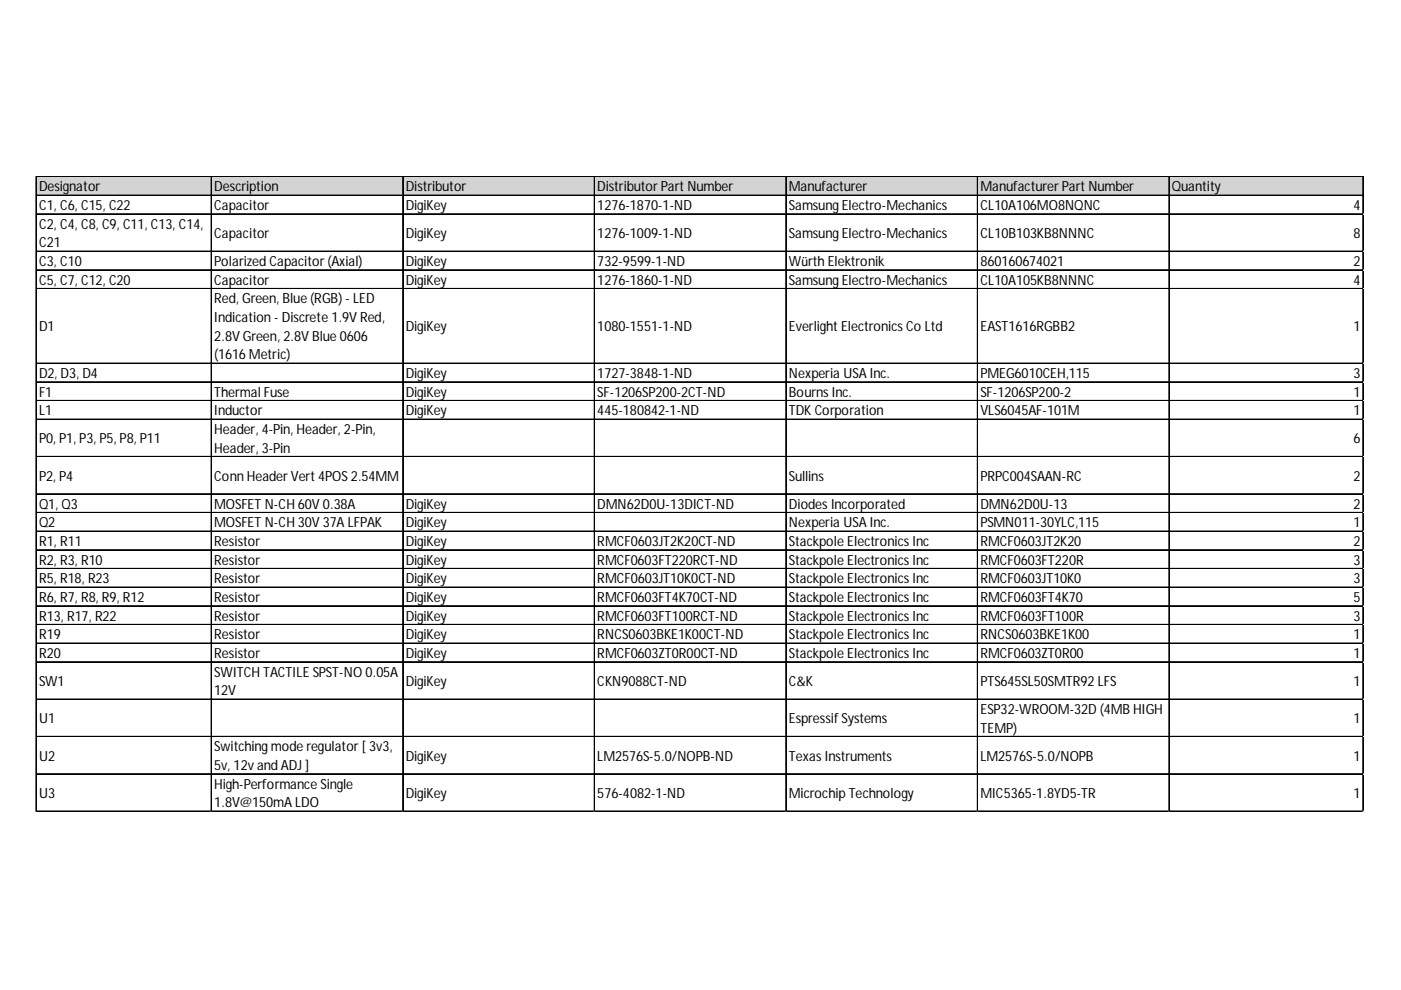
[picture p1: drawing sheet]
<svg xmlns="http://www.w3.org/2000/svg" width="297mm" height="210mm" viewBox="0 0 297 210" stroke-linecap="round" stroke-linejoin="round" font-family="sans-serif">
<defs><g id="words">
<g font-size="3">
<text x="8.3" y="40.6">Designator</text>
<text x="45.4" y="40.6">Description</text>
<text x="86" y="40.6">Distributor</text>
<text x="126.6" y="40.6">DistributorPart Number</text>
<text x="167.3" y="40.6">Manufacturer</text>
<text x="207.9" y="40.6">ManufacturerPart Number</text>
<text x="248.5" y="40.6">Quantity</text>
<text x="8.3" y="44.5">C1, C6, C15, C22</text>
<text x="45.4" y="44.5">Capacitor</text>
<text x="86" y="44.5">DigiKey</text>
<text x="126.6" y="44.5">1276-1870-1-ND</text>
<text x="167.3" y="44.5">SamsungElectro-Mechanics</text>
<text x="207.9" y="44.5">CL10A106MO8NQNC</text>
<text x="287" y="44.5">4</text>
<text x="8.3" y="48.5">C2, C4, C8, C9, C11, C13, C14,</text>
<text x="8.3" y="52.4">C21</text>
<text x="45.4" y="50.5">Capacitor</text>
<text x="86" y="50.5">DigiKey</text>
<text x="126.6" y="50.5">1276-1009-1-ND</text>
<text x="167.3" y="50.5">SamsungElectro-Mechanics</text>
<text x="207.9" y="50.5">CL10B103KB8NNNC</text>
<text x="287" y="50.5">8</text>
<text x="8.3" y="56.4">C3, C10</text>
<text x="45.4" y="56.4">Polarized Capacitor(Axial)</text>
<text x="86" y="56.4">DigiKey</text>
<text x="126.6" y="56.4">732-9599-1-ND</text>
<text x="167.3" y="56.4">Würth Elektronik</text>
<text x="207.9" y="56.4">860160674021</text>
<text x="287" y="56.4">2</text>
<text x="8.3" y="60.3">C5, C7, C12, C20</text>
<text x="45.4" y="60.3">Capacitor</text>
<text x="45.4" y="64.3">Red, Green, Blue (RGB) - LED</text>
<text x="86" y="60.3">DigiKey</text>
<text x="126.6" y="60.3">1276-1860-1-ND</text>
<text x="167.3" y="60.3">SamsungElectro-Mechanics</text>
<text x="207.9" y="60.3">CL10A105KB8NNNC</text>
<text x="287" y="60.3">4</text>
<text x="8.3" y="70.2">D1</text>
<text x="45.4" y="68.3">Indication - Discrete 1.9V Red,</text>
<text x="86" y="70.2">DigiKey</text>
<text x="126.6" y="70.2">1080-1551-1-ND</text>
<text x="167.3" y="70.2">Everlight Electronics Co Ltd</text>
<text x="207.9" y="70.2">EAST1616RGBB2</text>
<text x="287" y="70.2">1</text>
<text x="45.4" y="72.2">2.8V Green, 2.8V Blue 0606</text>
<text x="45.4" y="76.2">(1616 Metric)</text>
<text x="8.3" y="80.1">D2, D3, D4</text>
<text x="86" y="80.1">DigiKey</text>
<text x="126.6" y="80.1">1727-3848-1-ND</text>
<text x="167.3" y="80.1">Nexperia USA Inc.</text>
<text x="207.9" y="80.1">PMEG6010CEH,115</text>
<text x="287" y="80.1">3</text>
<text x="8.3" y="84.1">F1</text>
<text x="8.3" y="88">L1</text>
<text x="45.4" y="84.1">Thermal Fuse</text>
<text x="45.4" y="88">Inductor</text>
<text x="86" y="84.1">DigiKey</text>
<text x="86" y="88">DigiKey</text>
<text x="126.6" y="84.1">SF-1206SP200-2CT-ND</text>
<text x="126.6" y="88">445-180842-1-ND</text>
<text x="167.3" y="84.1">Bourns Inc.</text>
<text x="167.3" y="88">TDKCorporation</text>
<text x="207.9" y="84.1">SF-1206SP200-2</text>
<text x="207.9" y="88">VLS6045AF-101M</text>
<text x="287" y="84.1">1</text>
<text x="287" y="88">1</text>
<text x="8.3" y="94">P0, P1, P3, P5, P8, P11</text>
<text x="45.4" y="92">Header, 4-Pin, Header, 2-Pin,</text>
<text x="45.4" y="96">Header, 3-Pin</text>
<text x="287" y="94">6</text>
<text x="8.3" y="101.9">P2, P4</text>
<text x="45.4" y="101.9">Conn HeaderVert 4POS2.54MM</text>
<text x="167.3" y="101.9">Sullins</text>
<text x="207.9" y="101.9">PRPC004SAAN-RC</text>
<text x="287" y="101.9">2</text>
<text x="8.3" y="107.8">Q1, Q3</text>
<text x="45.4" y="107.8">MOSFET N-CH 60V 0.38A</text>
<text x="86" y="107.8">DigiKey</text>
<text x="126.6" y="107.8">DMN62D0U-13DICT-ND</text>
<text x="167.3" y="107.8">Diodes Incorporated</text>
<text x="207.9" y="107.8">DMN62D0U-13</text>
<text x="287" y="107.8">2</text>
<text x="8.3" y="111.8">Q2</text>
<text x="45.4" y="111.8">MOSFET N-CH 30V 37A LFPAK</text>
<text x="86" y="111.8">DigiKey</text>
<text x="167.3" y="111.8">Nexperia USA Inc.</text>
<text x="207.9" y="111.8">PSMN011-30YLC,115</text>
<text x="287" y="111.8">1</text>
<text x="8.3" y="115.7">R1, R11</text>
<text x="8.3" y="119.7">R2, R3, R10</text>
<text x="45.4" y="115.7">Resistor</text>
<text x="45.4" y="119.7">Resistor</text>
<text x="86" y="115.7">DigiKey</text>
<text x="86" y="119.7">DigiKey</text>
<text x="126.6" y="115.7">RMCF0603JT2K20CT-ND</text>
<text x="126.6" y="119.7">RMCF0603FT220RCT-ND</text>
<text x="167.3" y="115.7">Stackpole Electronics Inc</text>
<text x="167.3" y="119.7">Stackpole Electronics Inc</text>
<text x="207.9" y="115.7">RMCF0603JT2K20</text>
<text x="207.9" y="119.7">RMCF0603FT220R</text>
<text x="287" y="115.7">2</text>
<text x="287" y="119.7">3</text>
<text x="8.3" y="123.7">R5, R18, R23</text>
<text x="45.4" y="123.7">Resistor</text>
<text x="86" y="123.7">DigiKey</text>
<text x="126.6" y="123.7">RMCF0603JT10K0CT-ND</text>
<text x="167.3" y="123.7">Stackpole Electronics Inc</text>
<text x="207.9" y="123.7">RMCF0603JT10K0</text>
<text x="287" y="123.7">3</text>
<text x="8.3" y="127.6">R6, R7, R8, R9, R12</text>
<text x="8.3" y="131.6">R13, R17, R22</text>
<text x="45.4" y="127.6">Resistor</text>
<text x="45.4" y="131.6">Resistor</text>
<text x="86" y="127.6">DigiKey</text>
<text x="86" y="131.6">DigiKey</text>
<text x="126.6" y="127.6">RMCF0603FT4K70CT-ND</text>
<text x="126.6" y="131.6">RMCF0603FT100RCT-ND</text>
<text x="167.3" y="127.6">Stackpole Electronics Inc</text>
<text x="167.3" y="131.6">Stackpole Electronics Inc</text>
<text x="207.9" y="127.6">RMCF0603FT4K70</text>
<text x="207.9" y="131.6">RMCF0603FT100R</text>
<text x="287" y="127.6">5</text>
<text x="287" y="131.6">3</text>
<text x="8.3" y="135.5">R19</text>
<text x="45.4" y="135.5">Resistor</text>
<text x="86" y="135.5">DigiKey</text>
<text x="126.6" y="135.5">RNCS0603BKE1K00CT-ND</text>
<text x="167.3" y="135.5">Stackpole Electronics Inc</text>
<text x="207.9" y="135.5">RNCS0603BKE1K00</text>
<text x="287" y="135.5">1</text>
<text x="8.3" y="139.5">R20</text>
<text x="45.4" y="139.5">Resistor</text>
<text x="45.4" y="143.4">SWITCH TACTILE SPST-NO 0.05A</text>
<text x="86" y="139.5">DigiKey</text>
<text x="126.6" y="139.5">RMCF0603ZT0R00CT-ND</text>
<text x="167.3" y="139.5">Stackpole Electronics Inc</text>
<text x="207.9" y="139.5">RMCF0603ZT0R00</text>
<text x="287" y="139.5">1</text>
<text x="8.3" y="145.4">SW1</text>
<text x="45.4" y="147.4">12V</text>
<text x="86" y="145.4">DigiKey</text>
<text x="126.6" y="145.4">CKN9088CT-ND</text>
<text x="167.3" y="145.4">C&amp;K</text>
<text x="207.9" y="145.4">PTS645SL50SMTR92 LFS</text>
<text x="287" y="145.4">1</text>
<text x="8.3" y="153.3">U1</text>
<text x="167.3" y="153.3">EspressifSystems</text>
<text x="207.9" y="151.4">ESP32-WROOM-32D (4MB HIGH</text>
<text x="207.9" y="155.3">TEMP)</text>
<text x="287" y="153.3">1</text>
<text x="8.3" y="161.3">U2</text>
<text x="45.4" y="159.3">Switchingmode regulator[ 3v3,</text>
<text x="86" y="161.3">DigiKey</text>
<text x="126.6" y="161.3">LM2576S-5.0/NOPB-ND</text>
<text x="167.3" y="161.3">Texas Instruments</text>
<text x="207.9" y="161.3">LM2576S-5.0/NOPB</text>
<text x="287" y="161.3">1</text>
<text x="45.4" y="163.2">5v, 12v and ADJ ]</text>
<text x="45.4" y="167.2">High-Performance Single</text>
<text x="8.3" y="169.2">U3</text>
<text x="45.4" y="171.1">1.8V@150mA LDO</text>
<text x="86" y="169.2">DigiKey</text>
<text x="126.6" y="169.2">576-4082-1-ND</text>
<text x="167.3" y="169.2">Microchip Technology</text>
<text x="207.9" y="169.2">MIC5365-1.8YD5-TR</text>
<text x="287" y="169.2">1</text>
</g>
</g></defs>
<path d="M7.7 37.5h281.4v4h-281.4z" fill="#d3d3d3"/>
<g fill="none" stroke="#000" stroke-width=".21">
<path d="M7.6 37.4v134.7M7.7 37.4v134.7M7.8 37.4h281.3M7.8 37.5h281.3M44.8 37.6v134.5M85.4 37.6v134.5M85.5 37.6v134.5M126 37.6v134.5M126.1 37.6v134.5M166.6 37.6v134.5M166.7 37.6v134.5M207.2 37.6v134.5"/>
<path d="M207.3 37.6v134.5M247.8 37.6v134.5M247.9 37.6v134.5M288.9 37.6v134.5M289 37.6v134.5M7.8 41.4h281.3M7.8 45.3h281.3M7.8 45.4h281.3M7.8 53.2h281.3M7.8 53.3h281.3M7.8 57.2h281.3M7.8 57.3h281.3"/>
<path d="M7.8 61.1h281.3M7.8 61.2h281.3M7.8 77h281.3M7.8 77.1h281.3M7.8 80.9h281.3M7.8 81h281.3M7.8 84.9h281.3M7.8 85h281.3M7.8 88.8h281.3M7.8 88.9h281.3M7.8 96.8h281.3M7.8 104.7h281.3"/>
<path d="M7.8 104.8h281.3M7.8 108.6h281.3M7.8 108.7h281.3M7.8 112.6h281.3M7.8 112.7h281.3M7.8 116.5h281.3M7.8 116.6h281.3M7.8 120.5h281.3M7.8 120.6h281.3M7.8 124.5h281.3M7.8 128.4h281.3M7.8 128.5h281.3"/>
<path d="M7.8 132.4h281.3M7.8 132.5h281.3M7.8 136.3h281.3M7.8 136.4h281.3M7.8 140.3h281.3M7.8 140.4h281.3M7.8 148.2h281.3M7.8 148.3h281.3M7.8 156.1h281.3M7.8 156.2h281.3M7.8 164h281.3M7.8 164.1h281.3"/>
<path d="M7.8 171.9h281.3M7.8 172h281.3"/>
</g>
<path d="M7.6 172.1v.1" fill="none" stroke="#d4d4d4" stroke-width=".21"/>
<path d="M7.6 172.1l.2 .1z" fill="#d4d4d4"/>
<path d="M44.8 172.1v.1" fill="none" stroke="#d4d4d4" stroke-width=".21"/>
<path d="M44.8 172.1l.1 .1z" fill="#d4d4d4"/>
<path d="M85.4 172.1v.1" fill="none" stroke="#d4d4d4" stroke-width=".21"/>
<path d="M85.4 172.1l.1 .1z" fill="#d4d4d4"/>
<path d="M126 172.1v.1" fill="none" stroke="#d4d4d4" stroke-width=".21"/>
<path d="M126 172.1l.1 .1z" fill="#d4d4d4"/>
<path d="M166.6 172.1v.1" fill="none" stroke="#d4d4d4" stroke-width=".21"/>
<path d="M166.6 172.1l.2 .1z" fill="#d4d4d4"/>
<path d="M207.2 172.1v.1" fill="none" stroke="#d4d4d4" stroke-width=".21"/>
<path d="M207.2 172.1l.2 .1z" fill="#d4d4d4"/>
<path d="M247.8 172.1v.1" fill="none" stroke="#d4d4d4" stroke-width=".21"/>
<path d="M247.8 172.1l.2 .1z" fill="#d4d4d4"/>
<path d="M288.9 172.1v.1" fill="none" stroke="#d4d4d4" stroke-width=".21"/>
<path d="M288.9 172.1l.2 .1z" fill="#d4d4d4"/>
<path d="M289.1 45.3h.1" fill="none" stroke="#d4d4d4" stroke-width=".21"/>
<path d="M289.1 45.3v.2z" fill="#d4d4d4"/>
<path d="M289.1 53.2h.1" fill="none" stroke="#d4d4d4" stroke-width=".21"/>
<path d="M289.1 53.2v.2z" fill="#d4d4d4"/>
<path d="M289.1 57.2h.1" fill="none" stroke="#d4d4d4" stroke-width=".21"/>
<path d="M289.1 57.2v.2z" fill="#d4d4d4"/>
<path d="M289.1 61.1h.1" fill="none" stroke="#d4d4d4" stroke-width=".21"/>
<path d="M289.1 61.1v.2z" fill="#d4d4d4"/>
<path d="M289.1 77h.1" fill="none" stroke="#d4d4d4" stroke-width=".21"/>
<path d="M289.1 77v.1z" fill="#d4d4d4"/>
<path d="M289.1 80.9h.1" fill="none" stroke="#d4d4d4" stroke-width=".21"/>
<path d="M289.1 80.9v.2z" fill="#d4d4d4"/>
<path d="M289.1 84.9h.1" fill="none" stroke="#d4d4d4" stroke-width=".21"/>
<path d="M289.1 84.9v.2z" fill="#d4d4d4"/>
<path d="M289.1 88.8h.1" fill="none" stroke="#d4d4d4" stroke-width=".21"/>
<path d="M289.1 88.8v.2z" fill="#d4d4d4"/>
<path d="M289.1 96.8h.1" fill="none" stroke="#d4d4d4" stroke-width=".21"/>
<path d="M289.1 96.8v.1z" fill="#d4d4d4"/>
<path d="M289.1 104.7h.1" fill="none" stroke="#d4d4d4" stroke-width=".21"/>
<path d="M289.1 104.7v.1z" fill="#d4d4d4"/>
<path d="M289.1 108.6h.1" fill="none" stroke="#d4d4d4" stroke-width=".21"/>
<path d="M289.1 108.6v.2z" fill="#d4d4d4"/>
<path d="M289.1 112.6h.1" fill="none" stroke="#d4d4d4" stroke-width=".21"/>
<path d="M289.1 112.6v.2z" fill="#d4d4d4"/>
<path d="M289.1 116.5h.1" fill="none" stroke="#d4d4d4" stroke-width=".21"/>
<path d="M289.1 116.5v.2z" fill="#d4d4d4"/>
<path d="M289.1 120.5h.1" fill="none" stroke="#d4d4d4" stroke-width=".21"/>
<path d="M289.1 120.5v.2z" fill="#d4d4d4"/>
<path d="M289.1 124.5h.1" fill="none" stroke="#d4d4d4" stroke-width=".21"/>
<path d="M289.1 124.5v.1z" fill="#d4d4d4"/>
<path d="M289.1 128.4h.1" fill="none" stroke="#d4d4d4" stroke-width=".21"/>
<path d="M289.1 128.4v.2z" fill="#d4d4d4"/>
<path d="M289.1 132.4h.1" fill="none" stroke="#d4d4d4" stroke-width=".21"/>
<path d="M289.1 132.4v.1z" fill="#d4d4d4"/>
<path d="M289.1 136.3h.1" fill="none" stroke="#d4d4d4" stroke-width=".21"/>
<path d="M289.1 136.3v.2z" fill="#d4d4d4"/>
<path d="M289.1 140.3h.1" fill="none" stroke="#d4d4d4" stroke-width=".21"/>
<path d="M289.1 140.3v.2z" fill="#d4d4d4"/>
<path d="M289.1 148.2h.1" fill="none" stroke="#d4d4d4" stroke-width=".21"/>
<path d="M289.1 148.2v.2z" fill="#d4d4d4"/>
<path d="M289.1 156.1h.1" fill="none" stroke="#d4d4d4" stroke-width=".21"/>
<path d="M289.1 156.1v.2z" fill="#d4d4d4"/>
<path d="M289.1 164h.1" fill="none" stroke="#d4d4d4" stroke-width=".21"/>
<path d="M289.1 164v.2z" fill="#d4d4d4"/>
<path d="M289.1 171.9h.1" fill="none" stroke="#d4d4d4" stroke-width=".21"/>
<path d="M289.1 171.9v.2z" fill="#d4d4d4"/>
<use href="#words"/>
</svg>
